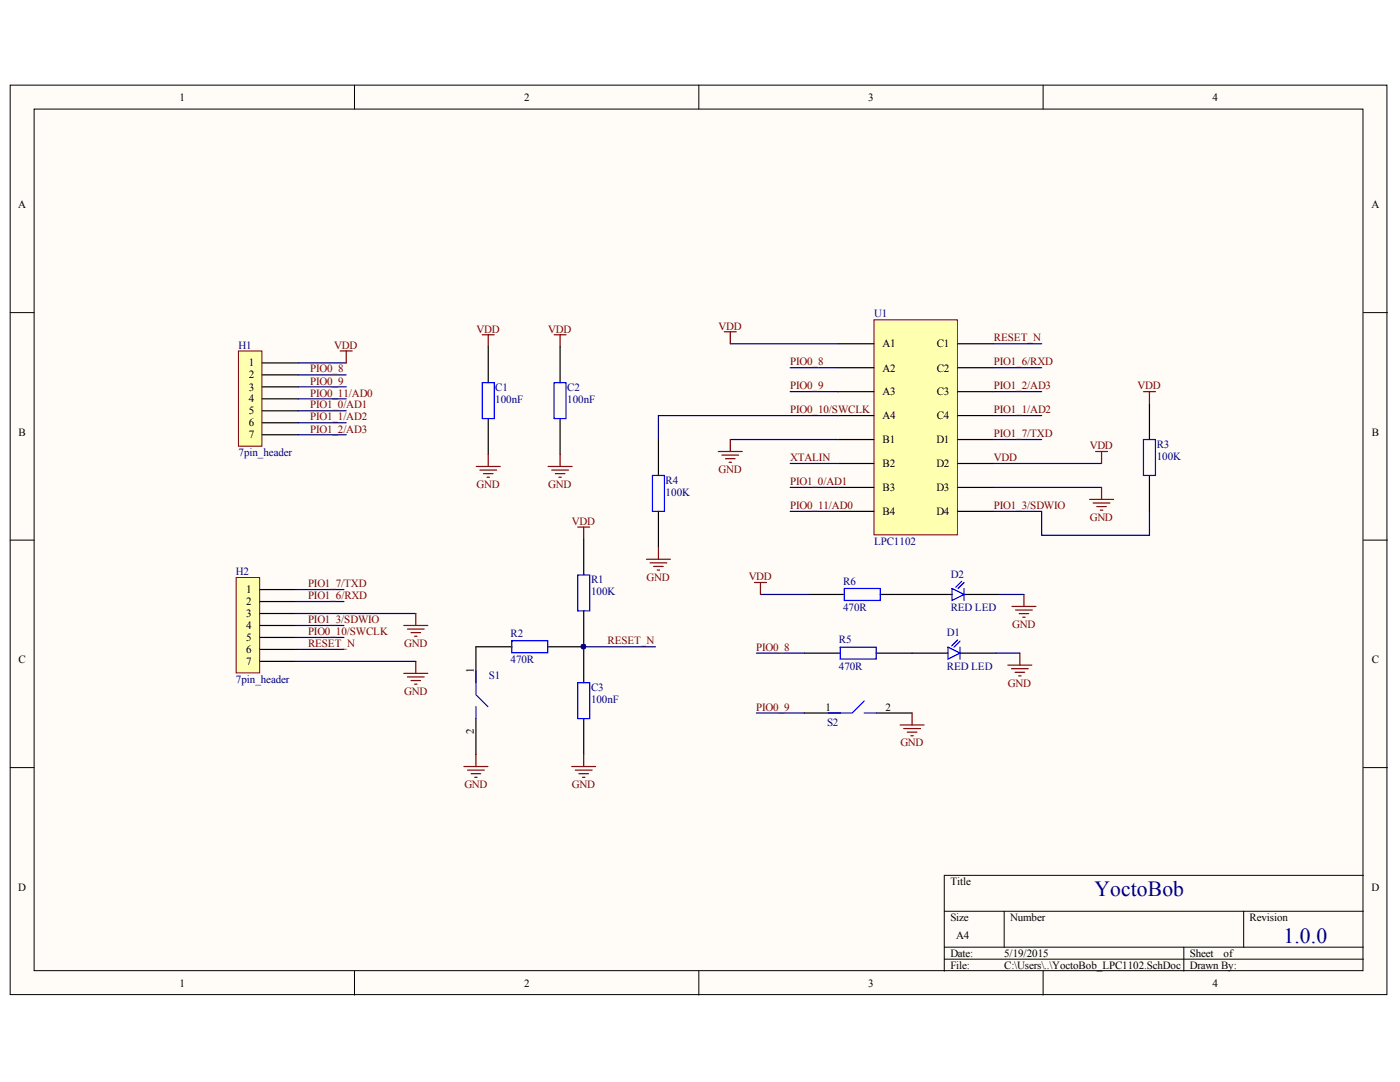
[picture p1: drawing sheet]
<svg xmlns="http://www.w3.org/2000/svg" width="279mm" height="216mm" viewBox="0 0 279 216" stroke-linecap="round" stroke-linejoin="round" font-family="sans-serif">
<defs><g id="words">
<g font-size="4.3" fill="#000080">
<text x="218.4" y="178.8">YoctoBob</text>
<text x="256.1" y="188.2">1.0.0</text>
</g>
<g font-size="2.2">
<text x="35.9" y="20.1">1</text>
<text x="104.6" y="20.1">2</text>
<text x="173.3" y="20.1">3</text>
<text x="242" y="20.1">4</text>
<text x="3.6" y="41.6">A</text>
<text x="273.7" y="41.6">A</text>
<text x="176.1" y="69.3">A1</text>
<text x="187" y="69.3">C1</text>
<text x="49.6" y="77.9">3</text>
<text x="49.6" y="75.5">2</text>
<text x="49.6" y="73.1">1</text>
<text x="176.1" y="74.1">A2</text>
<text x="187" y="74.1">C2</text>
<text x="49.6" y="82.7">5</text>
<text x="49.6" y="80.3">4</text>
<text x="176.1" y="78.9">A3</text>
<text x="176.1" y="83.7">A4</text>
<text x="187" y="78.9">C3</text>
<text x="187" y="83.7">C4</text>
<text x="3.7" y="87">B</text>
<text x="49.6" y="87.5">7</text>
<text x="49.6" y="85">6</text>
<text x="176.1" y="88.4">B1</text>
<text x="186.9" y="88.4">D1</text>
<text x="273.8" y="87">B</text>
<text x="176.1" y="93.2">B2</text>
<text x="186.9" y="93.2">D2</text>
<text x="176.1" y="98">B3</text>
<text x="186.9" y="98">D3</text>
<text x="176.1" y="102.8">B4</text>
<text x="186.9" y="102.8">D4</text>
<text x="49.1" y="118.3">1</text>
<text x="49.1" y="125.5">4</text>
<text x="49.1" y="123.2">3</text>
<text x="49.1" y="120.7">2</text>
<text x="49.1" y="130.3">6</text>
<text x="49.1" y="127.9">5</text>
<text x="3.7" y="132.4">C</text>
<text x="49.1" y="132.7">7</text>
<text x="94.5" y="134.3" transform="rotate(-90 94.5 134.3)">1</text>
<text x="273.8" y="132.4">C</text>
<text x="164.7" y="141.8">1</text>
<text x="176.7" y="141.8">2</text>
<text x="94.5" y="146.4" transform="rotate(-90 94.5 146.4)">2</text>
<text x="3.6" y="177.8">D</text>
<text x="189.7" y="176.6">Title</text>
<text x="273.7" y="177.8">D</text>
<text x="189.7" y="183.8">Size</text>
<text x="201.6" y="183.8">Number</text>
<text x="249.4" y="183.8">Revision</text>
<text x="189.7" y="191">Date:</text>
<text x="190.8" y="187.3">A4</text>
<text x="200.4" y="191">5/19/2015</text>
<text x="237.4" y="191">Sheet</text>
<text x="244.2" y="191">of</text>
<text x="35.9" y="196.9">1</text>
<text x="104.6" y="196.9">2</text>
<text x="173.3" y="196.9">3</text>
<text x="189.7" y="193.3">File:</text>
<text x="200.4" y="193.3">C:\Users\..\YoctoBob_LPC1102.SchDoc</text>
<text x="237.4" y="193.3">Drawn By:</text>
<text x="242" y="196.9">4</text>
</g>
<g font-size="2.2" fill="#800000">
<text x="143.4" y="65.8">VDD</text>
<text x="66.7" y="69.6">VDD</text>
<text x="95.1" y="66.4">VDD</text>
<text x="109.4" y="66.4">VDD</text>
<text x="198.4" y="68.1">RESET_N</text>
<text x="61.9" y="74.3">PIO0_8</text>
<text x="61.9" y="76.8">PIO0_9</text>
<text x="157.7" y="72.9">PIO0_8</text>
<text x="157.7" y="77.7">PIO0_9</text>
<text x="198.4" y="72.9">PIO1_6/RXD</text>
<text x="198.4" y="77.7">PIO1_2/AD3</text>
<text x="227" y="77.7">VDD</text>
<text x="61.9" y="79.1">PIO0_11/AD0</text>
<text x="61.9" y="81.5">PIO1_0/AD1</text>
<text x="61.9" y="83.9">PIO1_1/AD2</text>
<text x="157.7" y="82.4">PIO0_10/SWCLK</text>
<text x="198.4" y="82.4">PIO1_1/AD2</text>
<text x="61.9" y="86.3">PIO1_2/AD3</text>
<text x="198.4" y="87.2">PIO1_7/TXD</text>
<text x="217.5" y="89.6">VDD</text>
<text x="143.4" y="94.4">GND</text>
<text x="157.7" y="92.1">XTALIN</text>
<text x="198.4" y="92.1">VDD</text>
<text x="95.1" y="97.4">GND</text>
<text x="109.4" y="97.4">GND</text>
<text x="157.7" y="96.8">PIO1_0/AD1</text>
<text x="157.7" y="101.6">PIO0_11/AD0</text>
<text x="198.4" y="101.6">PIO1_3/SDWIO</text>
<text x="114.2" y="104.7">VDD</text>
<text x="217.5" y="104">GND</text>
<text x="61.5" y="117.2">PIO1_7/TXD</text>
<text x="61.5" y="119.5">PIO1_6/RXD</text>
<text x="129" y="115.9">GND</text>
<text x="149.4" y="115.7">VDD</text>
<text x="61.5" y="124.3">PIO1_3/SDWIO</text>
<text x="202" y="125.3">GND</text>
<text x="61.5" y="126.7">PIO0_10/SWCLK</text>
<text x="61.5" y="129.1">RESET_N</text>
<text x="80.7" y="129.1">GND</text>
<text x="121.3" y="128.6">RESET_N</text>
<text x="150.9" y="129.8">PIO0_8</text>
<text x="201.2" y="137">GND</text>
<text x="80.7" y="138.6">GND</text>
<text x="150.9" y="141.8">PIO0_9</text>
<text x="179.7" y="148.9">GND</text>
<text x="92.7" y="157.2">GND</text>
<text x="114.2" y="157.2">GND</text>
</g>
<g font-size="2.2" fill="#000080">
<text x="174.4" y="63.3">U1</text>
<text x="47.6" y="69.6">H1</text>
<text x="98.8" y="78">C1</text>
<text x="98.8" y="80.4">100nF</text>
<text x="113.2" y="78">C2</text>
<text x="113.2" y="80.4">100nF</text>
<text x="230.8" y="89.3">R3</text>
<text x="47.6" y="91">7pin_header</text>
<text x="230.8" y="91.8">100K</text>
<text x="132.8" y="96.5">R4</text>
<text x="132.8" y="98.9">100K</text>
<text x="174.4" y="108.7">LPC1102</text>
<text x="47.1" y="114.8">H2</text>
<text x="118" y="116.4">R1</text>
<text x="118" y="118.8">100K</text>
<text x="168.3" y="116.7">R6</text>
<text x="189.7" y="115.3">D2</text>
<text x="168.3" y="122">470R</text>
<text x="189.7" y="122">RED LED</text>
<text x="101.9" y="127.1">R2</text>
<text x="167.4" y="128.4">R5</text>
<text x="189" y="127">D1</text>
<text x="47.1" y="136.3">7pin_header</text>
<text x="97.6" y="135.5">S1</text>
<text x="101.9" y="132.4">470R</text>
<text x="118" y="137.9">C3</text>
<text x="167.4" y="133.7">470R</text>
<text x="189" y="133.7">RED LED</text>
<text x="118" y="140.3">100nF</text>
<text x="165.1" y="144.9">S2</text>
</g>
</g></defs>
<g fill="#fffcf8" stroke="#000" stroke-width=".2">
<path d="M2 17h274.8v181.5h-274.8z"/>
<path d="M6.8 21.8h265.2v171.9h-265.2z"/>
</g>
<g fill="none" stroke="#000" stroke-width=".2">
<path d="M70.7 17v4.8M139.5 17v4.8M208.2 17v4.8M2 62.4h4.8M272.1 62.4h4.8M2 107.8h4.8M272.1 107.8h4.8M2 153.2h4.8M272.1 153.2h4.8M272.1 174.7h-83.6v19.1M70.7 193.8v4.8M139.5 193.8v4.8"/>
<path d="M188.5 181.8h83.6M188.5 189h83.6M188.5 191.4h83.6M200.4 181.8v7.2M208.2 193.8v4.8M236.3 189v4.8M248.2 181.8v7.2"/>
</g>
<path d="M174.4 63.8h16.7v42.9h-16.7z" fill="#ffffb0" stroke="#800000" stroke-width=".2"/>
<g fill="none" stroke="#000" stroke-width=".24">
<path d="M167.3 68.6h7.1M167.3 73.4h7.1M167.3 78.1h7.1M191.2 68.6h7.1M191.2 73.4h7.1M191.2 78.1h7.1M167.3 82.9h7.1M167.3 87.7h7.1M167.3 92.5h7.1M167.3 97.3h7.1M191.2 82.9h7.1M191.2 87.7h7.1"/>
<path d="M191.2 92.5h7.1M191.2 97.3h7.1M167.3 102h7.1M191.2 102h7.1"/>
</g>
<g fill="none" stroke="#000080" stroke-width=".24">
<path d="M145.7 68.6h21.6M157.7 73.4h9.6M157.7 78.1h9.6M198.3 68.6h9.6M198.3 73.4h9.6M198.3 78.1h9.6M145.7 87.7h21.6M157.7 92.5h9.6M157.7 97.3h9.6M198.3 87.7h9.6M198.3 92.5h21.5M198.3 97.3h21.5"/>
<path d="M198.3 82.9h9.6M157.7 102h9.6"/>
</g>
<path d="M47.6 70h4.7v19h-4.7z" fill="#ffffb0" stroke="#800000" stroke-width=".2"/>
<path d="M52.4 79.6h7.1M52.4 77.2h7.1M52.4 74.8h7.1M52.4 72.4h7.1M52.4 86.7h7.1M52.4 84.4h7.1M52.4 82h7.1" fill="none" stroke="#000" stroke-width=".24"/>
<path d="M47.1 115.3h4.7v19h-4.7z" fill="#ffffb0" stroke="#800000" stroke-width=".2"/>
<g fill="none" stroke="#000" stroke-width=".24">
<path d="M97.4 69.2v7.2M111.8 69.2v7.2M97.4 83.5v7.2M111.8 83.5v7.2M131.4 87.7v7.2M229.4 80.5v7.2M229.4 94.9v7.1M51.9 117.6h7.2M116.5 107.6v7.1M131.4 102v7.2M161.3 118.6h7.2M175.7 118.6h14.3"/>
<path d="M192.4 118.6h7.2M51.9 132h7.2M51.9 129.6h7.2M51.9 127.2h7.2M51.9 124.8h7.2M51.9 122.4h7.2M51.9 120h7.2M102.1 129.1h-7.1v7.1M109.3 129.1h7.2M116.5 121.9v14.3M160.5 130.3h7.2M174.9 130.3h14.3"/>
<path d="M191.6 130.3h7.2M95 143.4v7.2M116.5 143.4v7.2M160.5 142.3h7.2M174.9 142.3h7.1"/>
</g>
<g fill="none" stroke="#000080" stroke-width=".24">
<path d="M59.5 72.4h9.6M59.5 74.8h9.6M59.5 77.2h9.6M59.5 79.6h9.6M59.5 82h9.6M59.5 84.4h9.6M59.5 86.7h9.6M167.3 82.9h-35.9v4.8M59.1 117.6h9.5M151.8 118.6h9.5M198.3 102h9.6v4.8h21.5v-4.8M199.6 118.6h4.7"/>
<path d="M59.1 120h9.5M59.1 122.4h23.9M59.1 124.8h9.5M59.1 127.2h9.5M59.1 129.6h9.5M59.1 132h23.9M116.5 129.1h14.3M151 130.3h9.5M198.8 130.3h4.7M151 142.3h9.5"/>
</g>
<g fill="none" stroke="#800000" stroke-width=".24">
<path d="M67.9 70h2.4M69.1 70v2.4M96.2 66.8h2.4M97.4 66.8v2.4M110.6 66.8h2.4M111.8 66.8v2.4M144.5 66.2h2.4M145.7 66.2v2.4M228.2 78.1h2.4M229.4 78.1v2.4M95.1 93.1h4.7M95.8 93.8h3.3"/>
<path d="M96.5 94.5h1.9M97.2 95.2h.5M97.4 90.7v2.4M109.4 93.1h4.8M110.1 93.8h3.4M110.8 94.5h1.9M111.5 95.2h.5M111.8 90.7v2.4M143.4 90.1h4.7M144.1 90.8h3.3M144.8 91.5h1.9M145.5 92.2h.5"/>
<path d="M145.7 87.7v2.4M217.4 99.6h4.8M218.6 90.1h2.4M219.8 90.1v2.4M219.8 97.3v2.3M115.3 105.2h2.4M116.5 105.2v2.4M129 111.6h4.8M129.7 112.3h3.4M130.4 113h2M131.2 113.7h.4M131.4 109.2v2.4"/>
<path d="M150.6 116.2h2.4M151.8 116.2v2.4M204.3 118.6v2.4M218.2 100.4h3.3M218.9 101.1h1.9M219.6 101.8h.5M80.6 134.4h4.8M80.6 124.8h4.8M81.3 135.1h3.4M81.3 125.5h3.4M82 135.8h1.9M82 126.2h1.9"/>
<path d="M82.7 136.5h.5M82.7 127h.5M83 122.4v2.4M83 132v2.4M201.1 132.7h4.8M201.9 133.4h3.3M202 121h4.7M202.6 134.1h1.9M202.7 121.7h3.3M203.3 134.9h.5M203.4 122.4h1.9M203.5 130.3v2.4"/>
<path d="M204.1 123.2h.5M92.6 153h4.8M93.3 153.7h3.4M94 154.4h1.9M94.7 155.1h.5M95 150.6v2.4M114.1 153h4.8M114.8 153.7h3.4M115.5 154.4h1.9M116.3 155.1h.4M116.5 150.6v2.4M179.6 144.7h4.8"/>
<path d="M180.4 145.4h3.3M181.1 146.1h1.9M181.8 146.8h.5M182 142.3v2.4"/>
</g>
<g fill="none" stroke="#00f" stroke-width=".24">
<path d="M96.2 76.4h2.4v7.1h-2.4zM110.6 76.4h2.4v7.1h-2.4zM130.2 94.9h2.4v7.1h-2.4zM228.2 87.7h2.4v7.2h-2.4zM115.3 114.7h2.4v7.2h-2.4zM168.5 117.4h7.2v2.4h-7.2zM190 117.4l2.4 1.2-2.4 1.2zM191.9 116l-1.2 1.2M192.4 117.4v2.4M192.4 116.2l-1.2 1.2M95 133.8v4.8l2.4 2.4M102.1 127.9h7.2v2.4h-7.2z"/>
<path d="M115.3 136.2h2.4v7.2h-2.4zM167.7 129.1h7.2v2.4h-7.2zM172.5 139.9l-2.4 2.4h-4.8M189.2 129.1l2.4 1.2-2.4 1.2zM191.1 127.7l-1.2 1.2M191.6 129.1v2.4M191.6 127.9l-1.2 1.2M95 141v2.4M172.5 142.3h2.4"/>
</g>
<circle cx="116.4" cy="129" r=".43" fill="#000080" stroke="#000080" stroke-width=".2"/>
<use href="#words"/>
</svg>
